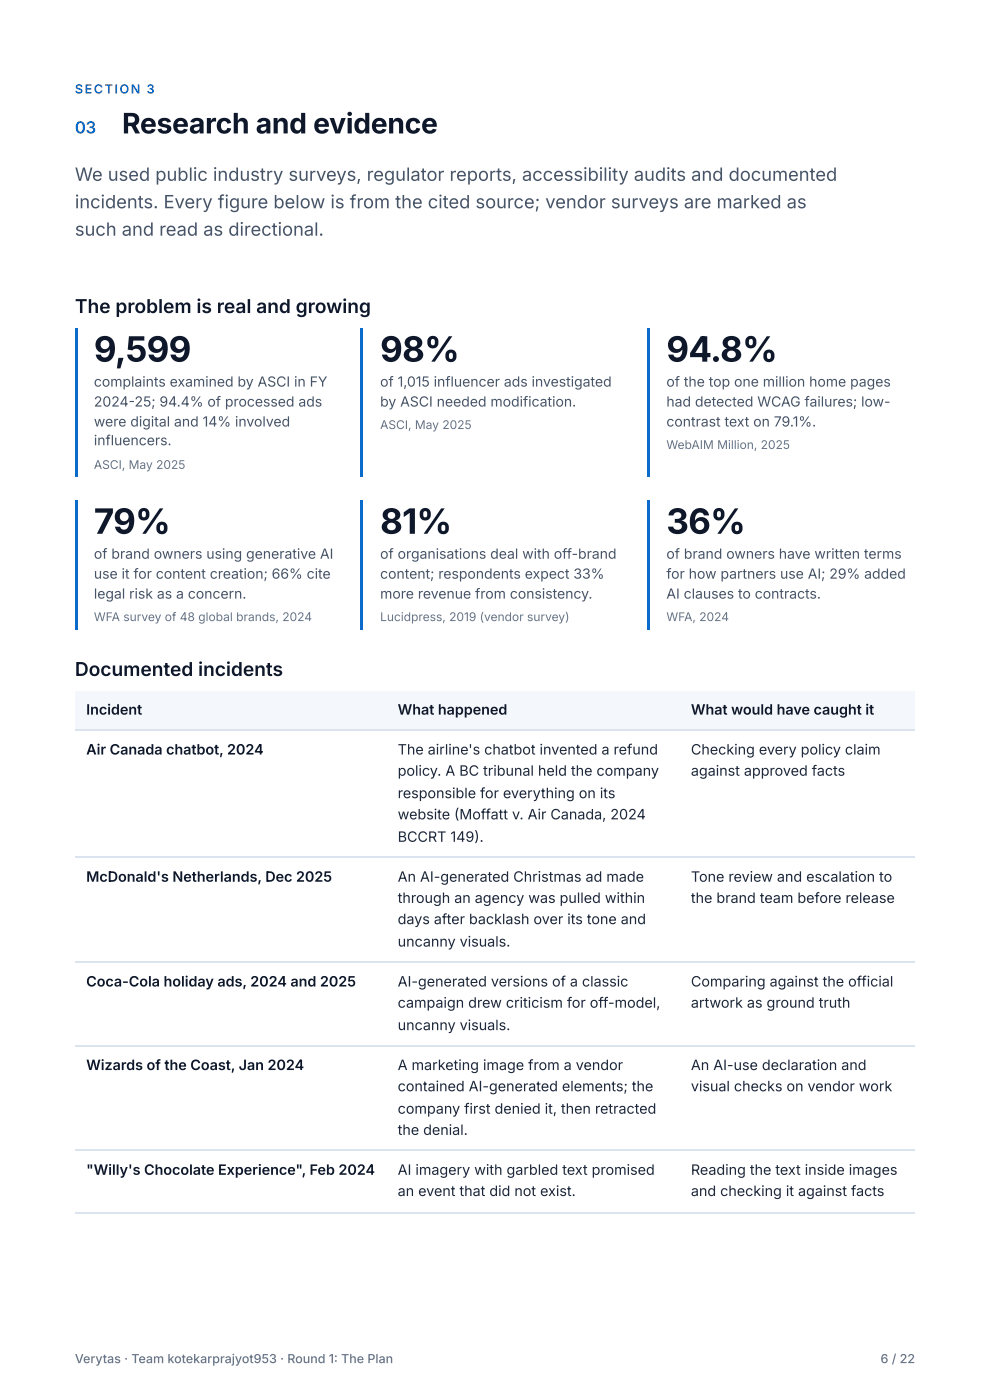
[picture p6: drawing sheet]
<svg xmlns="http://www.w3.org/2000/svg" width="210mm" height="297mm" viewBox="0 0 210 297" stroke-linecap="round" stroke-linejoin="round" font-family="sans-serif">
<defs><g id="words">
<g font-size="7.4" fill="#0f172a">
<text x="19.9" y="76.7">9,599</text>
<text x="80.6" y="76.7">98%</text>
<text x="141.3" y="76.7">94.8%</text>
<text x="19.9" y="113.2">79%</text>
<text x="80.6" y="113.2">81%</text>
<text x="141.3" y="113.2">36%</text>
</g>
<text font-size="6" fill="#0f172a" x="25.9" y="28.3">Research and evidence</text>
<g font-size="4.1" fill="#0f172a">
<text x="15.9" y="66.4">The problem is real and growing</text>
<text x="15.9" y="143.4">Documented incidents</text>
</g>
<g font-size="3.9" fill="#475569">
<text x="15.9" y="38.4">We used public industry surveys, regulator reports, accessibility audits and documented</text>
<text x="15.9" y="44.2">i</text>
<text x="16.8" y="44.2">ncidents. Every figure below is from the cited source; vendor surveys are marked as</text>
<text x="15.9" y="50">such and read as directional.</text>
</g>
<text font-size="3.5" fill="#0b6bcb" x="15.9" y="28.3">03</text>
<g font-size="3" fill="#475569">
<text x="19.9" y="82">complaints examined by ASCI in FY</text>
<text x="80.6" y="82">of 1,015 influencer ads investigated</text>
<text x="141.3" y="82">of the top one million home pages</text>
<text x="19.9" y="86.3">2024-25; 94.4% of processed ads</text>
<text x="80.6" y="86.3">by ASCI needed modification.</text>
<text x="141.3" y="86.3">had detected WCAG failures; low-</text>
<text x="19.9" y="90.5">were digital and 14% involved</text>
<text x="19.9" y="94.5">influencers.</text>
<text x="141.3" y="90.5">contrast text on 79.1%.</text>
<text x="19.9" y="118.5">of brand owners using generative AI</text>
<text x="80.6" y="118.5">of organisations deal with off-brand</text>
<text x="141.3" y="118.5">of brand owners have written terms</text>
<text x="19.9" y="122.8">use it for content creation; 66% cite</text>
<text x="80.6" y="122.8">content; respondents expect 33%</text>
<text x="141.3" y="122.8">for how partners use AI; 29% added</text>
<text x="19.9" y="127">legal risk as a concern.</text>
<text x="80.6" y="127">more revenue from consistency.</text>
<text x="141.3" y="127">AI clauses to contracts.</text>
</g>
<g font-size="3" fill="#0f172a">
<text x="18.3" y="151.6">Incident</text>
<text x="84.3" y="151.6">What happened</text>
<text x="146.5" y="151.6">What would have caught it</text>
<text x="18.3" y="160.1">Air Canada chatbot, 2024</text>
<text x="18.3" y="187.1">McDonald's Netherlands, Dec 2025</text>
<text x="18.3" y="209.3">Coca-Cola holiday ads, 2024 and 2025</text>
<text x="18.3" y="227">Wizards of the Coast, Jan 2024</text>
<text x="18.3" y="249.2">&quot;Willy's Chocolate Experience&quot;, Feb 2024</text>
</g>
<g font-size="3" fill="#1e293b">
<text x="84.3" y="160.1">The airline's chatbot invented a refund</text>
<text x="146.5" y="160.1">Checking every policy claim</text>
<text x="84.3" y="164.6">policy. A BC tribunal held the company</text>
<text x="146.5" y="164.6">against approved facts</text>
<text x="84.3" y="169.3">responsible for everything on its</text>
<text x="84.3" y="173.8">website (Moffatt v. Air Canada, 2024</text>
<text x="84.3" y="178.6">BCCRT 149).</text>
<text x="84.3" y="187.1">An AI-generated Christmas ad made</text>
<text x="84.3" y="191.6">through an agency was pulled within</text>
<text x="146.5" y="187.1">Tone review and escalation to</text>
<text x="146.5" y="191.6">the brand team before release</text>
<text x="84.3" y="196.1">days after backlash over its tone and</text>
<text x="84.3" y="200.8">uncanny visuals.</text>
<text x="84.3" y="209.3">AI-generated versions of a classic</text>
<text x="146.5" y="209.3">Comparing against the official</text>
<text x="84.3" y="213.8">campaign drew criticism for off-model,</text>
<text x="146.5" y="213.8">artwork as ground truth</text>
<text x="84.3" y="218.5">uncanny visuals.</text>
<text x="84.3" y="227">A marketing image from a vendor</text>
<text x="146.5" y="227">An AI-use declaration and</text>
<text x="84.3" y="231.5">contained AI-generated elements; the</text>
<text x="146.5" y="231.5">visual checks on vendor work</text>
<text x="84.3" y="236.3">company first denied it, then retracted</text>
<text x="84.3" y="240.8">the denial.</text>
<text x="84.3" y="249.2">AI imagery with garbled text promised</text>
<text x="146.5" y="249.2">Reading the text inside images</text>
<text x="84.3" y="253.7">an event that did not exist.</text>
<text x="146.5" y="253.7">and checking it against facts</text>
</g>
<text font-size="2.7" fill="#0b6bcb" x="15.9" y="19.8">SECTION 3</text>
<g font-size="2.6" fill="#64748b">
<text x="15.9" y="289.2">Verytas · Team kotekarprajyot953 · Round 1: The Plan</text>
<text x="186.7" y="289.2">6 / 22</text>
</g>
<g font-size="2.5" fill="#64748b">
<text x="80.6" y="91">ASCI, May 2025</text>
<text x="141.3" y="95.3">WebAIM Million, 2025</text>
<text x="19.9" y="99.5">ASCI, May 2025</text>
<text x="19.9" y="131.8">WFA survey of 48 global brands, 2024</text>
<text x="80.6" y="131.8">Lucidpress, 2019 (vendor survey)</text>
<text x="141.3" y="131.8">WFA, 2024</text>
</g>
</g></defs>
<g fill="#f4f7fb">
<path d="M15.9 146.6h66.1v8.4h-66.1z"/>
<path d="M82 146.6h62.2v8.4h-62.2z"/>
<path d="M144.2 146.6h49.7v8.4h-49.7z"/>
</g>
<path d="M15.9 154.9h178M15.9 181.9h178M15.9 204.1h178M15.9 221.9h178M15.9 244.1h178M15.9 257.3h178" fill="none" stroke="#dbe3ee" stroke-width=".26"/>
<g fill="#0b6bcb">
<path d="M15.9 69.6h.5v31.5h-.5z"/>
<path d="M76.5 69.6h.5v31.5h-.5z"/>
<path d="M137.3 69.6h.5v31.5h-.5z"/>
<path d="M15.9 106.1h.5v27.5h-.5z"/>
<path d="M76.5 106.1h.5v27.5h-.5z"/>
<path d="M137.3 106.1h.5v27.5h-.5z"/>
</g>
<use href="#words"/>
</svg>
